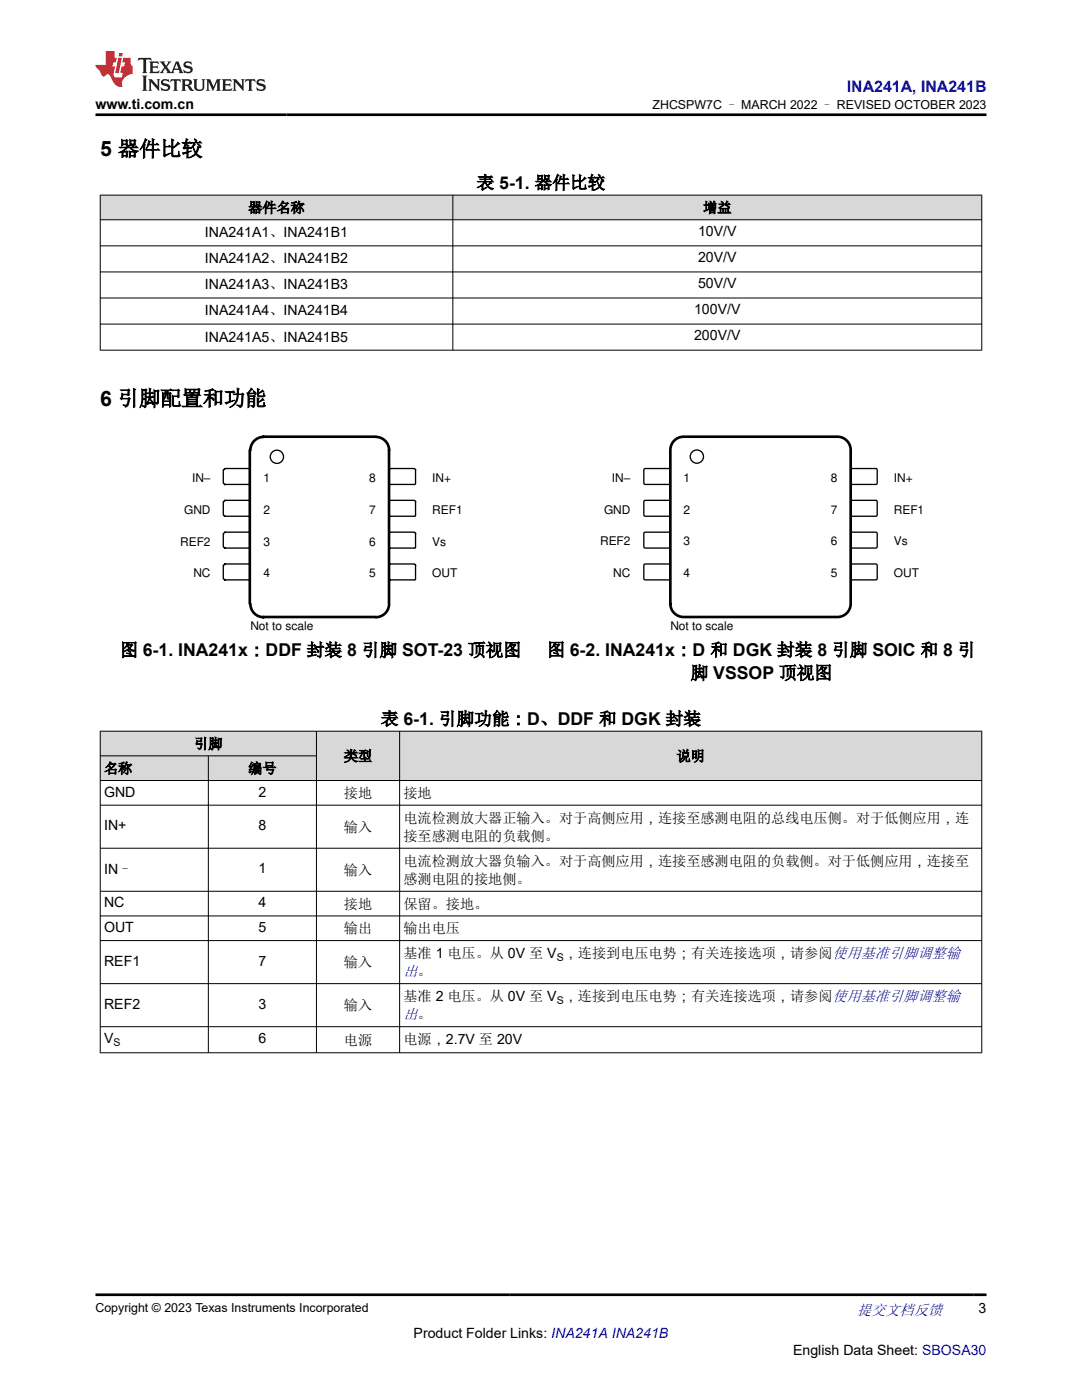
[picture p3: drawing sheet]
<svg xmlns="http://www.w3.org/2000/svg" width="216mm" height="279mm" viewBox="0 0 216 279" stroke-linecap="round" stroke-linejoin="round" font-family="sans-serif">
<defs><g id="words">
<g font-size="4.2">
<text x="20" y="31.2">5 器件比较</text>
<text x="20" y="80.9">6 引脚配置和功能</text>
</g>
<g font-size="3.5">
<text x="95.1" y="37.7">表 5-1. 器件比较</text>
<text x="24" y="130.9">图 6-1. INA241x：DDF 封装 8 引脚 SOT-23 顶视图</text>
<text x="109.2" y="130.9">图 6-2. INA241x：D 和 DGK 封装 8 引脚 SOIC 和 8 引</text>
<text x="137.8" y="135.5">脚 VSSOP 顶视图</text>
<text x="76" y="144.7">表 6-1. 引脚功能：D、DDF 和 DGK 封装</text>
</g>
<text font-size="3.2" fill="#00f" x="169" y="18.3">INA241A, INA241B</text>
<g font-size="3" fill="#00f">
<text x="80.5" y="194.9">出。</text>
<text x="80.5" y="203.5">出。</text>
<text x="171" y="262.4">提交文档反馈</text>
</g>
<g font-size="2.8">
<text x="19" y="21.7">www.ti.com.cn</text>
<text x="40.9" y="47.3">INA241A1、INA241B1</text>
<text x="49.5" y="42.4">器件名称</text>
<text x="139.3" y="47.1">10V/V</text>
<text x="140.3" y="42.4">增益</text>
<text x="40.9" y="52.5">INA241A2、INA241B2</text>
<text x="139.3" y="52.3">20V/V</text>
<text x="40.9" y="57.7">INA241A3、INA241B3</text>
<text x="139.3" y="57.5">50V/V</text>
<text x="40.9" y="63">INA241A4、INA241B4</text>
<text x="138.5" y="62.7">100V/V</text>
<text x="40.9" y="68.2">INA241A5、INA241B5</text>
<text x="138.5" y="67.9">200V/V</text>
<text x="38.8" y="149.4">引脚</text>
<text x="20.8" y="154.3">名称</text>
<text x="49.5" y="154.3">编号</text>
<text x="68.6" y="151.9">类型</text>
<text x="135" y="151.9">说明</text>
<text x="20.8" y="159">GND</text>
<text x="51.6" y="159">2</text>
<text x="68.6" y="159.2">接地</text>
<text x="80.5" y="159.2">接地</text>
<text x="20.8" y="165.7">IN+</text>
<text x="51.6" y="165.7">8</text>
<text x="68.6" y="166">输入</text>
<text x="80.5" y="164.2">电流检测放大器正输入。对于高侧应用，连接至感测电阻的总线电压侧。对于低侧应用，连</text>
<text x="80.5" y="167.8">接至感测电阻的负载侧。</text>
<text x="80.5" y="172.8">电流检测放大器负输入。对于高侧应用，连接至感测电阻的负载侧。对于低侧应用，连接至</text>
<text x="20.8" y="174.4">IN–</text>
<text x="51.6" y="174.3">1</text>
<text x="68.6" y="174.6">输入</text>
<text x="80.5" y="176.4">感测电阻的接地侧。</text>
<text x="20.8" y="181.1">NC</text>
<text x="20.8" y="186">OUT</text>
<text x="51.6" y="181.1">4</text>
<text x="51.6" y="186">5</text>
<text x="68.6" y="181.3">接地</text>
<text x="80.5" y="181.3">保留。接地。</text>
<text x="68.6" y="186.3">输出</text>
<text x="80.5" y="186.3">输出电压</text>
<text x="80.5" y="191.2">基准 1 电压。从 0V 至 V ，连接到电压电势；有关连接选项，请参阅使用基准引脚调整输</text>
<text x="20.8" y="192.7">REF1</text>
<text x="51.6" y="192.7">7</text>
<text x="68.6" y="193">输入</text>
<text x="20.8" y="201.3">REF2</text>
<text x="51.6" y="201.3">3</text>
<text x="68.6" y="201.6">输入</text>
<text x="80.5" y="199.8">基准 2 电压。从 0V 至 V ，连接到电压电势；有关连接选项，请参阅使用基准引脚调整输</text>
<text x="20.8" y="208.2">V</text>
<text x="51.6" y="208.2">6</text>
<text x="68.6" y="208.5">电源</text>
<text x="80.5" y="208.4">电源，2.7V 至 20V</text>
<text x="195.3" y="262.1">3</text>
<text x="82.5" y="266.9">Product Folder Links: INA241A INA241B</text>
<text x="158.3" y="270.3">English Data Sheet: SBOSA30</text>
</g>
<g font-size="2.5">
<text x="130.2" y="21.8">ZHCSPW7C – MARCH 2022 – REVISED OCTOBER 2023</text>
<text x="19" y="261.8">Copyright © 2023 Texas Instruments Incorporated</text>
</g>
<g font-size="2.4">
<text x="38.3" y="96.2">IN±</text>
<text x="52.6" y="96.2">1</text>
<text x="73.7" y="96.2">8</text>
<text x="86.2" y="96.2">IN+</text>
<text x="122.1" y="96.2">IN±</text>
<text x="136.4" y="96.2">1</text>
<text x="165.8" y="96.2">8</text>
<text x="178.3" y="96.2">IN+</text>
<text x="36.7" y="102.5">GND</text>
<text x="52.6" y="102.5">2</text>
<text x="73.7" y="102.5">7</text>
<text x="86.2" y="102.5">REF1</text>
<text x="120.5" y="102.5">GND</text>
<text x="136.4" y="102.5">2</text>
<text x="165.8" y="102.5">7</text>
<text x="178.3" y="102.5">REF1</text>
<text x="35.9" y="108.9">REF2</text>
<text x="52.6" y="108.9">3</text>
<text x="73.7" y="108.9">6</text>
<text x="86.2" y="108.9">Vs</text>
<text x="119.7" y="108.9">REF2</text>
<text x="136.4" y="108.9">3</text>
<text x="165.8" y="108.9">6</text>
<text x="178.3" y="108.9">Vs</text>
<text x="38.6" y="115.2">NC</text>
<text x="52.6" y="115.2">4</text>
<text x="73.7" y="115.2">5</text>
<text x="86.2" y="115.2">OUT</text>
<text x="122.4" y="115.2">NC</text>
<text x="136.4" y="115.2">4</text>
<text x="165.8" y="115.2">5</text>
<text x="178.3" y="115.2">OUT</text>
<text x="50" y="125.8">Not to scale</text>
<text x="133.8" y="125.8">Not to scale</text>
</g>
<g font-size="2.1">
<text x="111.1" y="191.8">S</text>
<text x="111.1" y="200.3">S</text>
<text x="22.6" y="208.8">S</text>
</g>
</g></defs>
<g fill="#d8d8d8">
<path d="M20 38.9h175.9v5h-175.9z" fill-rule="evenodd"/>
<path d="M20.1 39h70.2v4.8h-70.2z" fill-rule="evenodd"/>
<path d="M90.4 39h105.4v4.8h-105.4z" fill-rule="evenodd"/>
</g>
<path d="M19.9 38.9h176.1M20 38.9v31M90.4 38.9v31M195.9 38.9v31M19.9 43.9h176.1M19.9 49.1h176.1M19.9 54.3h176.1M19.9 59.5h176.1M19.9 64.7h176.1M19.9 69.9h176.1" fill="none" stroke="#000" stroke-width=".2"/>
<path d="M44.6 93.8l.3-.3h-.1l5 .1 .2 .2h-.2l.1 2.8-.2 .1h-4.9l-.2-.3z" fill-rule="evenodd" fill="#fff"/>
<path d="M44.6 93.8l.3-.3h-.1l5 .1 .2 .2h-.2l.1 2.8-.2 .1h-4.9l-.2-.3z" fill="none" stroke="#000" stroke-width=".26"/>
<path d="M77.7 93.7l.2-.2 4.9 .1 .1 .2v2.8l-.2 .1h-4.9l-.2-.3z" fill-rule="evenodd" fill="#fff"/>
<path d="M77.7 93.7l.2-.2 4.9 .1 .1 .2v2.8l-.2 .1h-4.9l-.2-.3z" fill="none" stroke="#000" stroke-width=".26"/>
<path d="M44.6 100.1l.3-.2h-.1h5l.2 .3-.2-.1 .1 2.8-.2 .2-4.9-.1-.2-.2z" fill-rule="evenodd" fill="#fff"/>
<path d="M44.6 100.1l.3-.2h-.1h5l.2 .3-.2-.1 .1 2.8-.2 .2-4.9-.1-.2-.2z" fill="none" stroke="#000" stroke-width=".26"/>
<path d="M77.7 100l.2-.1h4.9l.1 .3v2.7l-.2 .2-4.9-.1-.2-.2z" fill-rule="evenodd" fill="#fff"/>
<path d="M77.7 100l.2-.1h4.9l.1 .3v2.7l-.2 .2-4.9-.1-.2-.2z" fill="none" stroke="#000" stroke-width=".26"/>
<path d="M44.6 106.5l.3-.3h-.1l5 .1 .2 .2h-.2l.1 2.8-.2 .1h-4.9l-.2-.3z" fill-rule="evenodd" fill="#fff"/>
<path d="M44.6 106.5l.3-.3h-.1l5 .1 .2 .2h-.2l.1 2.8-.2 .1h-4.9l-.2-.3z" fill="none" stroke="#000" stroke-width=".26"/>
<path d="M77.7 106.4l.2-.2 4.9 .1 .1 .2v2.8l-.2 .1h-4.9l-.2-.3z" fill-rule="evenodd" fill="#fff"/>
<path d="M77.7 106.4l.2-.2 4.9 .1 .1 .2v2.8l-.2 .1h-4.9l-.2-.3z" fill="none" stroke="#000" stroke-width=".26"/>
<path d="M44.6 112.8l.3-.2h-.1h5l.2 .3-.2-.1 .1 2.8-.2 .2-4.9-.1-.2-.2z" fill-rule="evenodd" fill="#fff"/>
<path d="M44.6 112.8l.3-.2h-.1h5l.2 .3-.2-.1 .1 2.8-.2 .2-4.9-.1-.2-.2z" fill="none" stroke="#000" stroke-width=".26"/>
<path d="M77.7 112.7l.2-.1h4.9l.1 .3v2.7l-.2 .2-4.9-.1-.2-.2z" fill-rule="evenodd" fill="#fff"/>
<g fill="none" stroke="#000" stroke-width=".26">
<path d="M77.7 112.7l.2-.1h4.9l.1 .3v2.7l-.2 .2-4.9-.1-.2-.2z"/>
<circle cx="55.3" cy="91.2" r="1.32"/>
</g>
<path d="M49.8 120.5v-30.7h.2a2.65 2.65 0 0 1 2.6-2.6h-.1h22.5a2.72 2.72 0 0 1 2.6 2.6v30.7a2.56 2.56 0 0 1-2.6 2.6h-22.5l.1 .1a2.65 2.65 0 0 1-2.6-2.7" fill="none" stroke="#000" stroke-width=".53"/>
<path d="M128.6 93.5h5l.2 .3-.1 2.7-.2 .2-4.9-.1-.1-.2v-2.6z" fill-rule="evenodd" fill="#fff"/>
<path d="M128.6 93.5h5l.2 .3-.1 2.7-.2 .2-4.9-.1-.1-.2v-2.6z" fill="none" stroke="#000" stroke-width=".26"/>
<path d="M169.8 93.6l.2-.1h4.9l.1 .3v2.7l-.2 .2-4.9-.1-.2-.2z" fill-rule="evenodd" fill="#fff"/>
<path d="M169.8 93.6l.2-.1h4.9l.1 .3v2.7l-.2 .2-4.9-.1-.2-.2z" fill="none" stroke="#000" stroke-width=".26"/>
<path d="M128.6 99.9h5l.2 .2-.1 2.8-.2 .1h-4.9l-.1-.2v-2.7z" fill-rule="evenodd" fill="#fff"/>
<path d="M128.6 99.9h5l.2 .2-.1 2.8-.2 .1h-4.9l-.1-.2v-2.7z" fill="none" stroke="#000" stroke-width=".26"/>
<path d="M169.8 100l.2-.1h4.9l.1 .2v2.8l-.2 .1h-4.9l-.2-.2z" fill-rule="evenodd" fill="#fff"/>
<path d="M169.8 100l.2-.1h4.9l.1 .2v2.8l-.2 .1h-4.9l-.2-.2z" fill="none" stroke="#000" stroke-width=".26"/>
<path d="M128.6 106.2h5l.2 .3-.1 2.7-.2 .2-4.9-.1-.1-.2v-2.6z" fill-rule="evenodd" fill="#fff"/>
<path d="M128.6 106.2h5l.2 .3-.1 2.7-.2 .2-4.9-.1-.1-.2v-2.6z" fill="none" stroke="#000" stroke-width=".26"/>
<path d="M169.8 106.3l.2-.1h4.9l.1 .3v2.7l-.2 .2-4.9-.1-.2-.2z" fill-rule="evenodd" fill="#fff"/>
<path d="M169.8 106.3l.2-.1h4.9l.1 .3v2.7l-.2 .2-4.9-.1-.2-.2z" fill="none" stroke="#000" stroke-width=".26"/>
<path d="M128.6 112.6h5l.2 .2-.1 2.8-.2 .1h-4.9l-.1-.2v-2.7z" fill-rule="evenodd" fill="#fff"/>
<path d="M128.6 112.6h5l.2 .2-.1 2.8-.2 .1h-4.9l-.1-.2v-2.7z" fill="none" stroke="#000" stroke-width=".26"/>
<path d="M169.8 112.7l.2-.1h4.9l.1 .2v2.8l-.2 .1h-4.9l-.2-.2z" fill-rule="evenodd" fill="#fff"/>
<g fill="none" stroke="#000" stroke-width=".26">
<path d="M169.8 112.7l.2-.1h4.9l.1 .2v2.8l-.2 .1h-4.9l-.2-.2z"/>
<circle cx="139.1" cy="91.1" r="1.32"/>
</g>
<path d="M134.8 87.7l1-.5h.6h30.7a2.65 2.65 0 0 1 2.6 2.6v30.7a2.65 2.65 0 0 1-2.6 2.6h-30.7a2.65 2.65 0 0 1-2.6-2.6v-30.7a2.64 2.64 0 0 1 1-2.1z" fill="none" stroke="#000" stroke-width=".53"/>
<g fill="#d8d8d8">
<path d="M20 145.9h175.9v4.9h-175.9z" fill-rule="evenodd"/>
<path d="M20.1 146h43v4.8h-43z" fill-rule="evenodd"/>
<path d="M63.2 146h16.5v9.7h-16.5z" fill-rule="evenodd"/>
<path d="M79.8 146h116v9.7h-116z" fill-rule="evenodd"/>
<path d="M20.1 150.9h21.4v4.8h-21.4z" fill-rule="evenodd"/>
<path d="M41.6 150.9h21.5v4.8h-21.5z" fill-rule="evenodd"/>
</g>
<g fill="none" stroke="#000" stroke-width=".2">
<path d="M19.9 145.9h176.1M19.9 150.8h43.3M19.9 155.8h176.1M20 145.9v64.3M41.6 150.8v59.4M63.1 145.9v64.3M79.7 145.9v64.3M195.9 145.9v64.3M19.9 160.7h176.1M19.9 169.3h176.1M19.9 177.9h176.1M19.9 182.8h176.1"/>
<path d="M19.9 187.7h176.1M19.9 196.3h176.1M19.9 204.9h176.1M19.9 210.1h176.1"/>
</g>
<path d="M27.7 11.6l-.2 .5 .5-.2h.6v.1v2.2l-.2 .4h1l-.2-.4v-2.2v-.1h.5l.5 .2-.1-.5zM29.8 12.3l.2 .4v1.5l-.2 .4h1.9l.1-.6a1.08 1.08 0 0 1-1.3 .2v-.7h.6l.4 .2v-.7l-.4 .2h-.6v-.5l.2-.2a1 1 0 0 1 1 .3l-.1-.5zM31.8 12.3l1 1.1-1 1.2h.9l-.2-.2 .4-.8 .5 .8-.2 .2h1.6l-.2-.2 .1-.5h1l.1 .5-.1 .2h.9l-.2-.3-.8-2h-.5l-1 2.2-.8-1.1 .9-1.1h-.8l.2 .2-.5 .6-.3-.6 .1-.2zM35.2 12.7l.4 1h-.8zM36.8 12.4a.65 .65 0 0 0-.2 .7 .65 .65 0 0 0 .6 .5l.7 .1 .1 .3a.79 .79 0 0 1-.7 .4 .79 .79 0 0 1-.7-.5l.1 .7 .2-.1a.93 .93 0 0 0 1.1 .1 .93 .93 0 0 0 .4-1 1.46 1.46 0 0 0-1.2-.6l-.1-.3a1.09 1.09 0 0 1 1.2 .2l-.2-.6-.1 .1-.6-.2zM28.4 15.1l.2 .4v2.2l-.2 .4h1l-.2-.4v-2.2l.2-.4zM29.6 15.8l.2 .4v1.5l-.2 .4h.8l-.3-.4v-1.3l1.7 1.8v-2l.2-.4h-.8l.2 .2 .1 1.1-1.2-1.3zM32.3 15.9a.65 .65 0 0 0-.2 .8 .65 .65 0 0 0 .7 .4l.6 .2 .1 .2a.79 .79 0 0 1-.7 .4 .79 .79 0 0 1-.7-.5l.1 .7 .2-.1a.93 .93 0 0 0 1.1 .1 .93 .93 0 0 0 .4-.9 1.46 1.46 0 0 0-1.2-.6l-.1-.4a1.09 1.09 0 0 1 1.2 .2l-.2-.6-.1 .1-.6-.1zM34.1 15.8l-.1 .6a.63 .63 0 0 1 .7-.3l.1 1.6-.3 .4h1l-.2-.4v-1.6a.66 .66 0 0 1 .8 .3l-.1-.6zM36.2 15.8l.2 .4v1.5l-.2 .4h.9l-.2-.2v-.7h.5l.1 .2a.79 .79 0 0 0 1.2 .6l-1-.9a.61 .61 0 0 0 .6-.6 .61 .61 0 0 0-.5-.7zM36.9 16.1h.2a.47 .47 0 0 1 .5 .1 .47 .47 0 0 1 .1 .5l-.2 .1-.6 .1zM38.5 15.8l.2 .2a2.27 2.27 0 0 0 .4 2 1.04 1.04 0 0 0 1.7-.7v-1.3l.2-.2h-.8l.2 .4v1.1a.6 .6 0 0 1-.6 .6 .6 .6 0 0 1-.6-.6v-1.1l.3-.4zM41.1 15.8l.2 .4v1.5l-.2 .4h.7l-.2-.4v-1.4l.9 1.9 .8-1.9v1.4l-.2 .4h1l-.3-.4v-1.5l.3-.4h-.8l-.7 1.5-.7-1.5zM44.3 15.8l.2 .4v1.5l-.2 .4h1.9l.1-.6a1.09 1.09 0 0 1-1.3 .2v-.7h.6l.4 .2v-.6l-.4 .2h-.6v-.6l.2-.1a1.01 1.01 0 0 1 1 .3l-.1-.6zM46.4 15.8l.3 .4v1.5l-.3 .4h.8l-.2-.4v-1.3l1.6 1.8v-2l.2-.4h-.7l.2 .2v1.1l-1.2-1.3zM49 15.8l-.1 .6a.63 .63 0 0 1 .8-.3v1.6l-.3 .4h1l-.2-.4v-1.6a.66 .66 0 0 1 .8 .3l-.1-.6zM51.4 15.9a.65 .65 0 0 0-.2 .8 .65 .65 0 0 0 .6 .4l.6 .2 .2 .2a.79 .79 0 0 1-.8 .4 .79 .79 0 0 1-.6-.5l.1 .7 .2-.1a.93 .93 0 0 0 1 .1 .93 .93 0 0 0 .5-.9 1.46 1.46 0 0 0-1.3-.6l-.1-.4a1.09 1.09 0 0 1 1.3 .2l-.2-.6-.2 .1-.5-.1z" fill="#231f20"/>
<path d="M21.1 10.2v2.8h-2.1l.1 .3 .9 1a.95 .95 0 0 0 .9 .9 .59 .59 0 0 1 .6-.4 .59 .59 0 0 1 .5 .4l.4 .7a1.59 1.59 0 0 0 2.1 1.4 1.61 1.61 0 0 1 1-2.3l1-.3-.1-1.5a1.59 1.59 0 0 1-.4-1.7h-1.4l-.2 .9h.5l-.1 .9h-.5l-.2 1v.2l.4 .1-.2 .9h-.6a.73 .73 0 0 1-1.1-.7l.3-1.5h-.5l.2-.9h.5l.2-.9h-.5v-1.3zM23.6 11.5l-.6 3.1h.7l.6-3.1zM23.8 10.6l-.1 .6h.7l.1-.6z" fill="#ed1c24"/>
<path d="M19 22.9h177.8M19 258.4h177.8" fill="none" stroke="#000" stroke-width=".53"/>
<use href="#words"/>
</svg>
